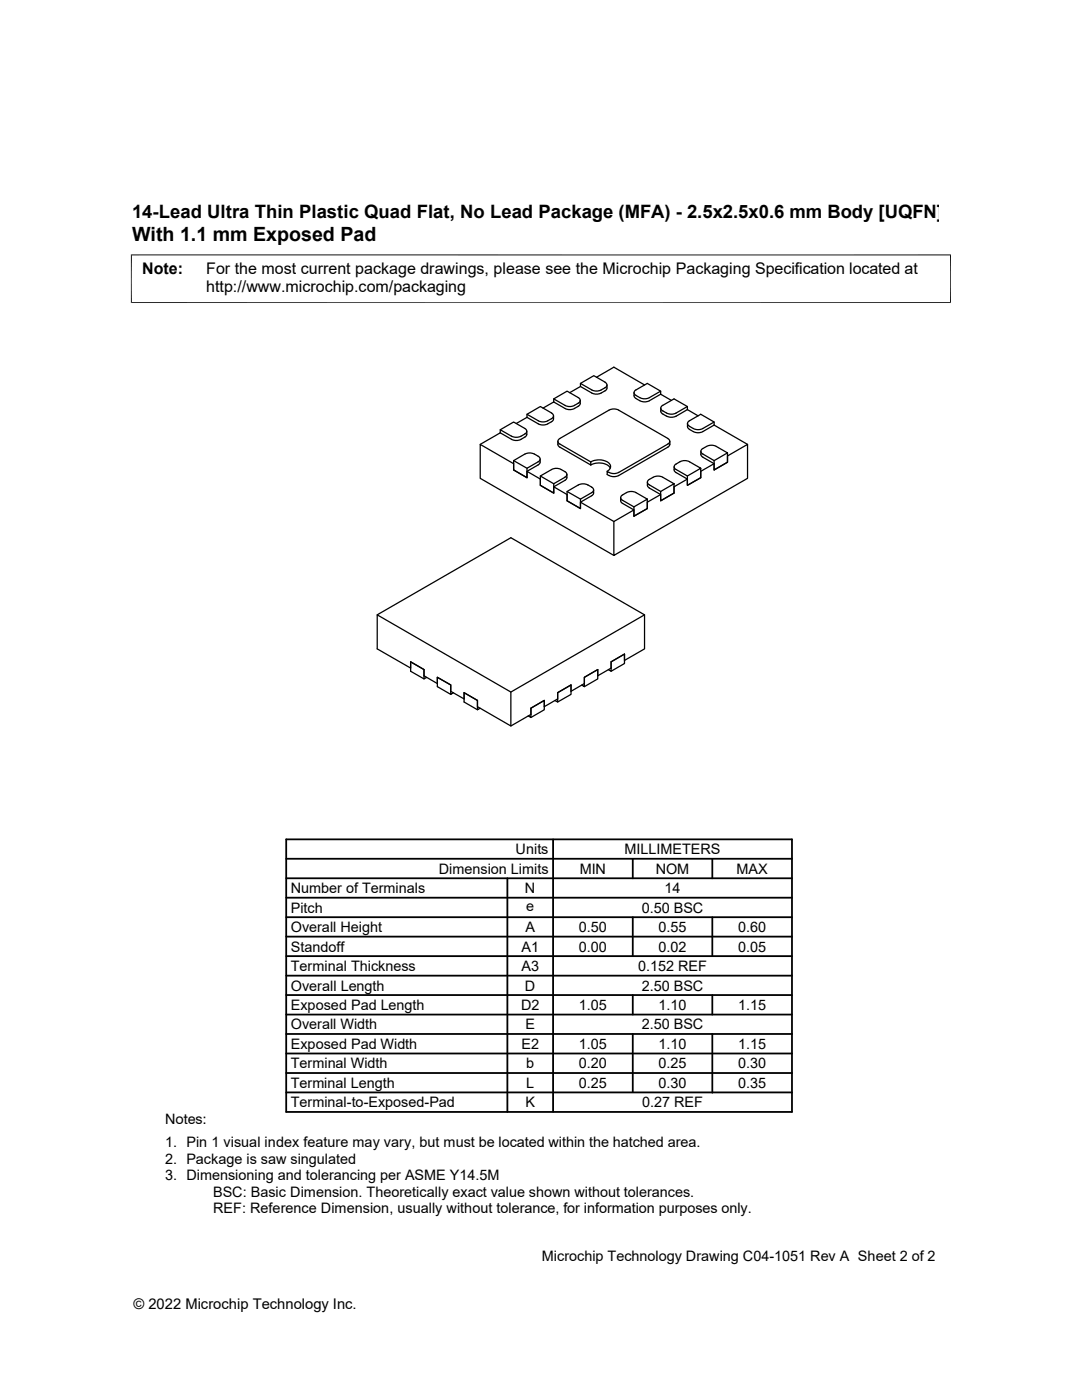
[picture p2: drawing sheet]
<svg xmlns="http://www.w3.org/2000/svg" width="216mm" height="279mm" viewBox="0 0 216 279" stroke-linecap="round" stroke-linejoin="round" font-family="sans-serif">
<defs><g id="words">
<text font-size="3.9" x="26.4" y="48">With 1.1 mm Exposed Pad</text>
<text font-size="3.7" x="26.4" y="43.5">14-Lead Ultra Thin Plastic Quad Flat, No Lead Package (MFA) - 2.5x2.5x0.6 mm Body [UQFN]</text>
<g font-size="3.2">
<text x="28.4" y="54.6">Note:</text>
<text x="41.1" y="58.3">http://www.microchip.com/packaging</text>
<text x="41.1" y="54.6">For the most current package drawings, please see the Microchip Packaging Specification located at</text>
</g>
<g font-size="2.9">
<text x="102.9" y="170.5">Units</text>
<text x="124.6" y="170.5">MILLIMETERS</text>
<text x="58" y="178.2">Number of Terminals</text>
<text x="87.6" y="174.4">Dimension Limits</text>
<text x="104.8" y="178.2">N</text>
<text x="115.7" y="174.4">MIN</text>
<text x="130.8" y="174.4">NOM</text>
<text x="132.6" y="178.2">14</text>
<text x="147" y="174.4">MAX</text>
<text x="58" y="182.1">Pitch</text>
<text x="105" y="181.8">e</text>
<text x="128" y="182.1">0.50 BSC</text>
<text x="58" y="186">Overall Height</text>
<text x="58" y="189.9">Standoff</text>
<text x="104.1" y="189.9">A1</text>
<text x="104.8" y="186">A</text>
<text x="115.5" y="186">0.50</text>
<text x="115.5" y="189.9">0.00</text>
<text x="131.4" y="186">0.55</text>
<text x="131.4" y="189.9">0.02</text>
<text x="147.3" y="186">0.60</text>
<text x="147.3" y="189.9">0.05</text>
<text x="58" y="193.8">Terminal Thickness</text>
<text x="58" y="197.7">Overall Length</text>
<text x="104.1" y="193.8">A3</text>
<text x="104.8" y="197.7">D</text>
<text x="127.3" y="193.8">0.152 REF</text>
<text x="128" y="197.7">2.50 BSC</text>
<text x="58" y="201.6">Exposed Pad Length</text>
<text x="104" y="201.6">D2</text>
<text x="115.5" y="201.6">1.05</text>
<text x="131.4" y="201.6">1.10</text>
<text x="147.3" y="201.6">1.15</text>
<text x="58" y="205.4">Overall Width</text>
<text x="58" y="209.3">Exposed Pad Width</text>
<text x="104" y="209.3">E2</text>
<text x="104.8" y="205.4">E</text>
<text x="115.5" y="209.3">1.05</text>
<text x="128" y="205.4">2.50 BSC</text>
<text x="131.4" y="209.3">1.10</text>
<text x="147.3" y="209.3">1.15</text>
<text x="58" y="213.2">Terminal Width</text>
<text x="105" y="213.2">b</text>
<text x="115.5" y="213.2">0.20</text>
<text x="131.4" y="213.2">0.25</text>
<text x="147.3" y="213.2">0.30</text>
<text x="58" y="217.1">Terminal Length</text>
<text x="58" y="221">Terminal-to-Exposed-Pad</text>
<text x="104.8" y="221">K</text>
<text x="105" y="217.1">L</text>
<text x="115.5" y="217.1">0.25</text>
<text x="128.1" y="221">0.27 REF</text>
<text x="131.4" y="217.1">0.30</text>
<text x="147.3" y="217.1">0.35</text>
<text x="32.9" y="224.3">Notes:</text>
<text x="32.9" y="228.9">1. Pin 1 visual index feature may vary, but must be located within the hatched area.</text>
<text x="32.9" y="232.2">2. Package is saw singulated</text>
<text x="32.9" y="235.5">3. Dimensioning and tolerancing per ASME Y14.5M</text>
<text x="42.5" y="238.8">BSC: Basic Dimension. Theoretically exact value shown without tolerances.</text>
<text x="42.5" y="242.2">REF: Reference Dimension, usually without tolerance, for information purposes only.</text>
<text x="108.1" y="251.7">Microchip Technology Drawing C04-1051 Rev A Sheet 2 of 2</text>
<text x="26.6" y="261.3">© 2022 Microchip Technology Inc.</text>
</g>
</g></defs>
<g fill="none" stroke="#000" stroke-width=".25">
<path d="M110.5 79.6l2.2 1.3a1.98 1.98 0 0 0 1.9 0l.8-.4a.58 .58 0 0 0 .4-.6 .58 .58 0 0 0-.4-.5l-2.2-1.3-2.7 1.5v.6M115.8 79.9l-.1 .8-1.1 .8a1.98 1.98 0 0 1-1.9 0l-2.2-1.3M115.8 77.1l-2.1 1.3M115.8 76.5l2.3 1.3a1.98 1.98 0 0 0 1.9 0l.7-.4a.58 .58 0 0 0 .4-.6 .58 .58 0 0 0-.4-.5l-2.2-1.3-2.7 1.5v.6M119 75.3l3.5-2 6.1 3.5M121.1 76.8v.9l-1.1 .7a1.98 1.98 0 0 1-1.9 0l-2.3-1.3M126.5 78.4l.1 .8 .3 .3M131.8 78.7l2.2 1.2M131.8 78.7l-2.2 1.3a1.98 1.98 0 0 1-1.9 0l-.8-.5M131.8 78.1l-2.2 1.3a2.01 2.01 0 0 1-1.9 0l-.8-.5a.58 .58 0 0 1-.4-.5 .58 .58 0 0 1 .4-.6l2.3-1.3 2.6 1.6v.6M99.8 86.4l-4 2.3M99.8 85.8l2.3 1.2a1.98 1.98 0 0 0 1.9 0l.7-.4"/>
<path d="M99.8 86.4l2.3 1.3a1.98 1.98 0 0 0 1.9 0l.7-.5M102.5 91.9l2.7 1.6M104.7 85.5a.58 .58 0 0 1 .4 .6 .58 .58 0 0 1-.4 .5M104.7 90.6a1.98 1.98 0 0 1 1.9 0M104.7 85.5l-2.2-1.3-2.7 1.6v.6M104.7 90.6l-2.2 1.3v1.9l2.7 1.5v-1.8l2.2-1.3a.58 .58 0 0 0 .4-.6 .58 .58 0 0 0-.4-.5l-.8-.5M105.1 86.1v.8l-.4 .3M105.2 83.3l-2.2 1.2M105.2 94.1l2.6 1.5v1.3l2.7 1.5v-1.2l2.2-1.3M107.8 91.6l-.1 .8-.2 .3-2.3 1.4v1.2l-2.7-1.5v-1.3l-6.7-3.8v6.8l26.7 15.3M107.8 95l2.7 1.5M110 82.4a.58 .58 0 0 1 .4 .6 .58 .58 0 0 1-.3 .5l-.8 .5a1.98 1.98 0 0 1-1.9 0l-2.2-1.3"/>
<path d="M110.1 82.4l-2.3-1.3-2.6 1.6v.6M110.4 83v.8l-1.1 .8a1.98 1.98 0 0 1-1.9 0l-2.2-1.3M110.5 80.2l-2.1 1.2M110.5 97.2l2.7 1.5v1.2l2.6 1.6v-1.3l2.3-1.3M111.3 88.1l.1 .8 .2 .3 6.3 3.6M111.7 87.5l9.8-5.6a1.98 1.98 0 0 1 1.9 0l9.9 5.6M111.7 87.5a.58 .58 0 0 0-.4 .6 .58 .58 0 0 0 .4 .5l6.2 3.6M112.7 94.1a.58 .58 0 0 1 .4 .6 .58 .58 0 0 1-.4 .5M112.7 94.1l-.7-.4a1.98 1.98 0 0 0-1.9 0l-2.3 1.3v1.9l2.7 1.5v-1.9l2.2-1.3M113.1 94.7v.8l-.4 .4M113.2 98.1l2.6 1.5M117.9 92.8a3 3 0 0 1 3.9 .6"/>
<path d="M117.9 92.2a3.1 3.1 0 0 1 3.9 .6l-.1 .8-.6 .5M117.9 92.2v.6M118 97.2a.58 .58 0 0 1 .4 .6 .58 .58 0 0 1-.4 .5M118.1 97.2l-.8-.4a1.98 1.98 0 0 0-1.9 0l-2.2 1.3v1.8l2.6 1.6v-1.9l2.3-1.3M118.4 97.8v.8l-.4 .3M121.5 94.9a1.98 1.98 0 0 0 1.9 0M129.2 99.6l-2.7 1.6v1.8l2.7-1.5v-1.9l-2.3-1.3a1.98 1.98 0 0 0-1.9 0l-.8 .5a.58 .58 0 0 0-.4 .5 .58 .58 0 0 0 .4 .6l2.3 1.3M129.2 96.2v.8l.4 .4M130.3 95.3l-.7 .4a.58 .58 0 0 0-.4 .5 .58 .58 0 0 0 .4 .6l2.2 1.3M130.3 95.2a1.98 1.98 0 0 1 1.9 .1l2.3 1.2v1.9l-2.7 1.5v-1.8l2.7-1.6M131.8 98.7l-2.6 1.5v1.3l-2.7 1.5v-1.2l-2.4-1.4-.2-.3-.1-.8M131.8 81.4l.1 .9 1.1 .7a1.98 1.98 0 0 0 1.9 0l2.3-1.3"/>
<path d="M133.2 87.5a.58 .58 0 0 1 .4 .6 .58 .58 0 0 1-.3 .5l-9.9 5.7a2.11 2.11 0 0 1-2.2-.2v.6l.3 .2M133.6 88.7l-.2 .5-10 5.7M133.7 88.1v.6M135.7 92.2l-.8 .4a.58 .58 0 0 0-.4 .6 .58 .58 0 0 0 .4 .5l2.3 1.3M135.7 92.2a1.98 1.98 0 0 1 1.9 0l2.2 1.3v1.8l-2.6 1.6v-1.9l2.6-1.5M137.2 81.7l2.1 1.3M137.2 81.1l-2.3 1.3a2.01 2.01 0 0 1-1.9 0l-.8-.4a.58 .58 0 0 1-.4-.6 .58 .58 0 0 1 .4-.5l2.3-1.3 2.7 1.5v.6M137.2 95.6l-2.7 1.6v1.2l-2.7 1.5v-1.2l-2.2-1.3M137.2 84.5v.8l1.1 .8a2.03 2.03 0 0 0 2 0l2.2-1.3M139.8 90.1l.1 .8 .2 .3 2.4 1.3v1.3l2.7-1.6v-1.2l4-2.3v6.8l-26.7 15.3v-6.7l4-2.3M141 89.1l-.7 .4a.58 .58 0 0 0-.5 .6 .58 .58 0 0 0 .5 .5l2.2 1.3M141 89.1a1.98 1.98 0 0 1 1.9 0l2.3 1.3v1.8l-2.7 1.6v-1.9l2.7-1.5"/>
<path d="M142.5 84.8v-.6l-2.7-1.5-2.2 1.3a.58 .58 0 0 0-.4 .5 .58 .58 0 0 0 .4 .6M142.5 84.8l6.7 3.9M142.5 92.5l-2.7 1.6v1.2l-2.6 1.6v-1.3l-2.4-1.3-.2-.3-.1-.8M142.5 84.2l-2.2 1.3a1.98 1.98 0 0 1-2 0l-.7-.4M115.8 100.2l6.7 3.9M75.3 122.7l26.6 15.4v6.8l-6.6-3.9v-1.2l-2.7-1.6v1.3l-2.7-1.5v-1.3l-2.6-1.5v1.2l-2.7-1.5v-1.3l-2.7-1.5v1.2l-6.6-3.8v-6.8l26.6-15.4 26.7 15.4v6.8l-4 2.3v-1.3l-2.7 1.6v1.2l-2.6 1.6v-1.3l-2.7 1.6v1.2l-2.7 1.6v-1.3l-2.6 1.5v1.3l-2.7 1.5v-1.2l-2.7 1.5v1.3l-4 2.3M85.1 135.2l-.5 .3v-1.9l-2.7-1.5v1.9l2.7 1.5M90.5 138.3l-.6 .3v-1.9l-2.6-1.5v1.8l2.6 1.6M110.7 139.8l.6 .3v-1.9l2.6-1.5v1.9l-2.6 1.5M116.1 136.7l.5 .3v-1.8l2.7-1.6v1.9l-2.7 1.5M121.4 133.6l.5 .4v-1.9l2.7-1.6v1.9l-2.7 1.6M128.6 122.7l-26.7 15.4"/>
<path d="M95.8 141.4l-.5 .2v-1.8l-2.7-1.6v1.9l2.7 1.5M105.4 142.9l.5 .3v-1.9l2.7-1.5v1.8l-2.7 1.6"/>
</g>
<path d="M26.1 50.9h163.7M26.2 50.8v9.7M189.7 50.8v9.7M26.1 60.4h163.7" fill="none" stroke="#000" stroke-width=".2"/>
<g fill="none" stroke="#000" stroke-width=".36">
<path d="M57.1 179.2h100.9M57.1 175.3h100.9M57.1 171.4h100.9M57.1 167.5h100.9v54.4h-100.9zM101.2 175.3v46.6M110.4 167.5v54.4M126.3 171.4v3.9M142.1 171.4v3.9M57.1 186.9h100.9M57.1 183h100.9M57.1 198.6h100.9M57.1 194.7h100.9"/>
<path d="M57.1 190.8h100.9M126.3 183v7.8M126.3 198.6v3.9M142.1 183v7.8M142.1 198.6v3.9M57.1 214.1h100.9M57.1 206.4h100.9M57.1 202.5h100.9M57.1 210.2h100.9M57.1 218h100.9M126.3 206.4v11.6M142.1 206.4v11.7"/>
</g>
<use href="#words"/>
</svg>
